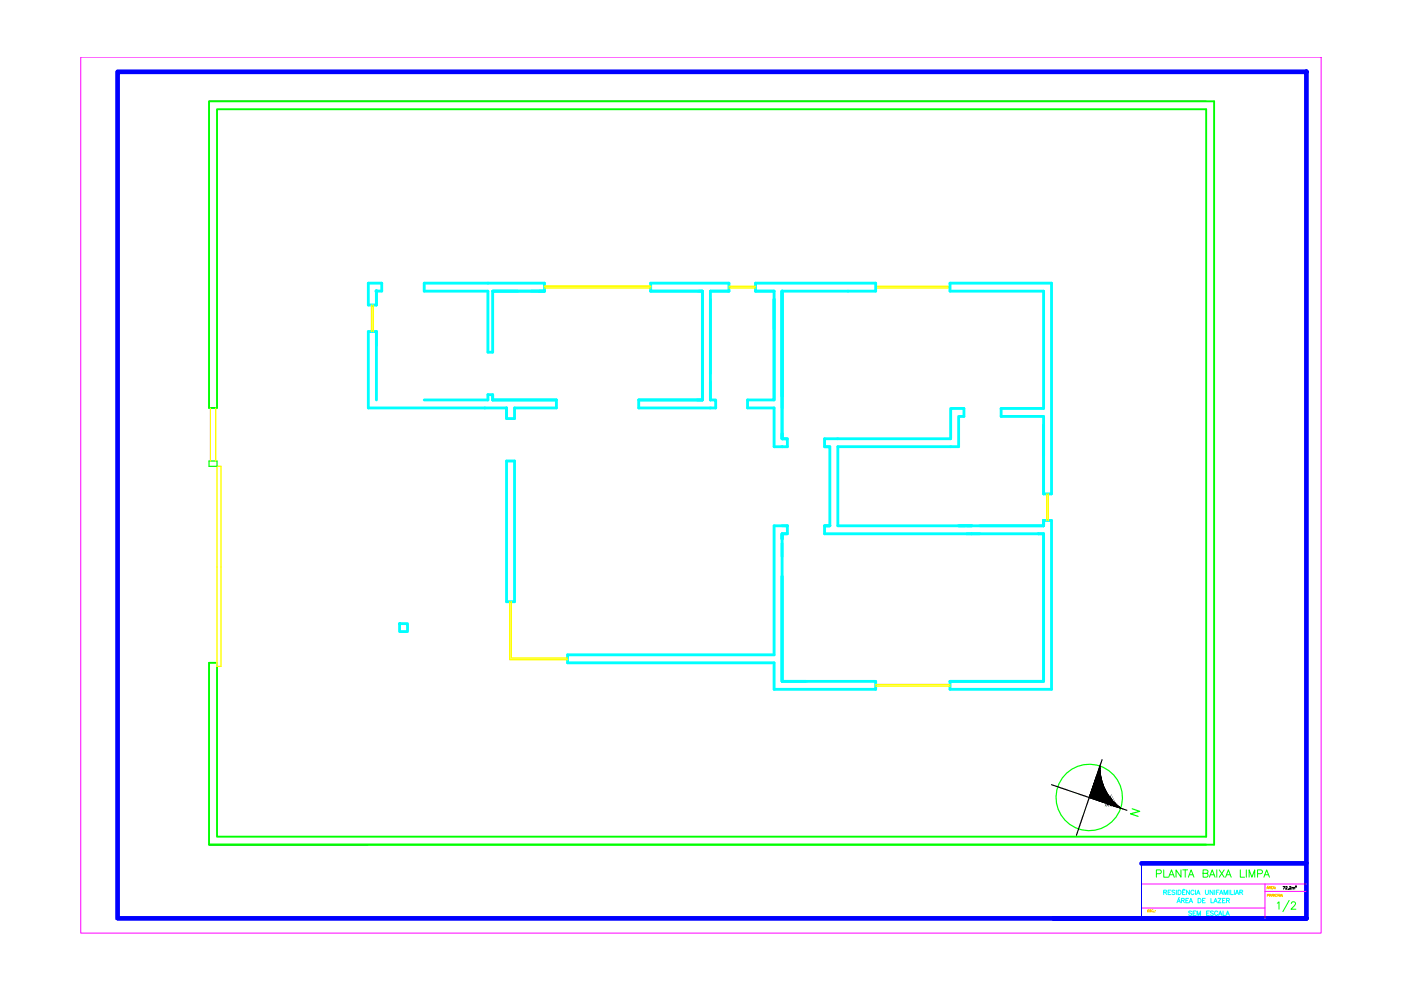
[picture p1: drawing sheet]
<svg xmlns="http://www.w3.org/2000/svg" width="297mm" height="210mm" viewBox="0 0 297 210" stroke-linecap="round" stroke-linejoin="round" font-family="sans-serif">
<defs><g id="words">
<text font-size="5.3" x="269.9" y="194.4">1/2</text>
<text font-size="4.4" fill="#0f0" x="238.8" y="174.3">N</text>
</g></defs>
<!-- layer: 0.60 -->
<g fill="none" stroke="#0ff" stroke-width=".6">
<path d="M78.1 60h2.8v1.7h-1.1v3h-1.7zM89.9 60v1.7h13.5v13h1.1v-13h10.9M89.9 60h25.5v1.7M104.5 61.7h10.9M138 61.7h10.9v23.1M138 61.7v-1.7h16.6v1.7h-4v23.1M150.6 63.4v15.8M164.1 63.4v21.4h-5.6v1.7h5.6v8.2h2.8v-1.7h-1.1v-31.3h19.9v-1.7h-25.5v1.7h3.9v23.1M201.4 60h21.5v44.7h-1.6v-16.4h-9v-1.7h9v-24.9h-19.9zM79.8 84.8v-14.5h-1.7v16.2h29.3M89.9 84.8h13.5v-1.1h1.1v1.1M104.5 84.8h13.5v1.7h-8.9v2.2h-1.7v-2.2"/>
<path d="M104.5 83.7v1.1M107.4 97.7h1.7v29.9h-1.7zM107.4 86.5v2.2M135.4 84.8v1.7h16.3v-1.7h-1.1M135.4 84.8h13.5M150.6 80.9v3.9M165.8 91.9v1.1h1.1M165.8 94.7h.1M174.8 94.7h1.1M165.8 113.2v31.3h19.9v1.7h-21.6v-5.7h-43.8v-1.7h43.8v-27.3h2.8v1.7h-1.1v1.1v-1.1h1.1M174.8 111.5h1.1M175.9 111.5h-1.1v1.7h46.5v31.3h-19.9"/>
<path d="M220.1 113.2h1.2v31.3h-19.9M221.3 110.3v1.2h-43.7v-16.8h25.6v-6.4h1.2v-1.7h-2.8v6.4h-26.8v1.7h1.1v16.8M221.3 110.3v1.2h-13.6M221.3 110.3h1.6v35.9h-21.5v-1.7M84.7 132.2h1.7v1.7h-1.7zM165.8 122.2v22.3h5.1"/>
</g>
<!-- layer: 0.30 -->
<g fill="none" stroke="#ff0" stroke-width=".3">
<path d="M78.8 64.7v5.6M79.1 64.7v5.6M115.4 60.7h22.6h-22.6M115.4 60.7h22.6M115.4 61.1h22.6M154.6 60.7h5.6M154.6 61.1h5.6M185.7 60.7h15.7M185.7 61.1h15.7M46 98.9v42.4M46.9 98.9v42.4M221.9 104.7v5.6"/>
<path d="M222.3 104.7v5.6M108.1 127.6v12.3h12.2M108.4 127.6v11.9h11.9M185.7 145.1h15.7M185.7 145.5h15.7"/>
</g>
<!-- layer: 0.20 -->
<path d="M180.7 144.5h5M272 188h.4l-.3 .5M272.6 188.1l.3-.1v.1l-.3 .4h.3M273.4 188.1l.3-.1v.1l-.3 .4h.3M273.9 188.3l.3-.1v.3M273.9 188.1v.4M274.2 188.3l.3-.1v.3M274.7 187.9h.1l-.1 .2h.2" fill="none" stroke="#000" stroke-width=".21"/>
<!-- layer: 0 -->
<path d="M44.3 21.5h211.4M164.1 78.2v6.6M177.6 111.5h24M44.3 179.1h33.8M222.9 166.4l16 5.4M233.2 162.4a10.7 10.7 0 0 0 4.4 8.9M233.7 161.1l-5.5 16" fill="none" stroke="#000" stroke-width=".25"/>
<!-- layer: 0.60 -->
<circle cx="79.8" cy="61.7" r=".29" fill="#0ff" stroke="#0ff" stroke-width=".21"/>
<!-- layer: 0.40 -->
<path d="M44.3 21.5h213.1v157.6h-213.1v-38.6h1.7v36.9h209.7v-154.2h-209.7v63.3h-1.7zM44.3 179.1h211.4" fill="none" stroke="#0f0" stroke-width=".4"/>
<!-- layer: 0 -->
<g fill="none" stroke="#0f0" stroke-width=".25">
<path d="M44.3 97.7h1.7v1.2h-1.7z"/>
<circle cx="230.9" cy="169.1" r="7"/>
</g>
<path d="M44.6 86.5v11.2M45.7 86.5v11.2M46 98.9h.9M46 141.3h.9" fill="none" stroke="#ff0" stroke-width=".25"/>
<g fill="#000" stroke="#000" stroke-width=".21">
<path d="M237.3 171.1l.3 .3-.3-.2z"/>
<path d="M233.2 162.8l-2.3 6.3h.2zM233.2 162.4v.4l-2.3 6.3z"/>
<path d="M233.2 163.2l-2.1 5.9 .1 .1zM233.2 162.8v.4l-2.1 5.9z"/>
<path d="M233.2 163.6l-2 5.6h.1zM233.2 163.2v.4l-2 5.6z"/>
<path d="M233.3 164l-2 5.2 .2 .1zM233.2 163.6l.1 .4-2 5.2z"/>
<path d="M233.3 164.4l-1.8 4.9h.2zM233.3 164v.4l-1.8 4.9z"/>
<path d="M233.4 164.8l-1.7 4.5 .2 .1zM233.3 164.4l.1 .4-1.7 4.5z"/>
<path d="M233.5 165.2l-1.6 4.2 .1 .1zM233.4 164.8l.1 .4-1.6 4.2z"/>
<path d="M233.6 165.6l-1.6 3.9h.3zM233.5 165.2l.1 .4-1.6 3.9z"/>
<path d="M233.7 166l-1.4 3.5 .2 .1zM233.6 165.6l.1 .4-1.4 3.5z"/>
<path d="M233.8 166.3l-1.3 3.3 .2 .1zM233.7 166l.1 .3-1.3 3.3z"/>
<path d="M234 166.7l-1.3 3 .2 .1zM233.8 166.3l.2 .4-1.3 3z"/>
<path d="M234.1 167.1l-1.2 2.7 .3 .1zM234 166.7l.1 .4-1.2 2.7z"/>
<path d="M234.3 167.4l-1.1 2.5h.3zM234.1 167.1l.2 .3-1.1 2.5z"/>
<path d="M234.5 167.8l-1 2.1 .2 .1zM234.3 167.4l.2 .4-1 2.1z"/>
<path d="M234.7 168.1l-1 1.9 .3 .1zM234.5 167.8l.2 .3-1 1.9z"/>
<path d="M234.9 168.5l-.9 1.6 .3 .1zM234.7 168.1l.2 .4-.9 1.6z"/>
<path d="M235.1 168.8l-.8 1.4 .3 .1zM234.9 168.5l.2 .3-.8 1.4z"/>
<path d="M235.3 169.1l-.7 1.2 .3 .1zM235.1 168.8l.2 .3-.7 1.2z"/>
<path d="M235.6 169.4l-.7 1 .3 .1zM235.3 169.1l.3 .3-.7 1z"/>
<path d="M235.8 169.7l-.6 .8 .3 .2zM235.6 169.4l.2 .3-.6 .8z"/>
<path d="M236.1 170l-.6 .7 .4 .1zM235.8 169.7l.3 .3-.6 .7z"/>
<path d="M235.9 170.8l.3 .1 .2-.6zM236.1 170l.3 .3-.5 .5z"/>
<path d="M236.2 170.9l.3 .1 .2-.4zM236.4 170.3l.3 .3-.5 .3z"/>
<path d="M236.5 171l.4 .1 .1-.2zM236.7 170.6l.3 .3-.5 .1z"/>
<path d="M236.9 171.1l.4 .1v-.1zM237 170.9l.3 .2h-.4z"/>
</g>
<!-- layer: cotas -->
<path d="M17.1 12.1h263v185.7h-263z" fill="none" stroke="#f0f" stroke-width=".21"/>
<!-- layer: 1.00 -->
<path d="M24.9 15.2h252.1v179.5h-252.1zM223.4 194.7h53.6h-53.6M242 183.1h35" fill="none" stroke="#00f" stroke-width=".99"/>
<!-- layer: 0.20 -->
<g fill="none" stroke="#0ff" stroke-width=".21">
<path d="M246.7 189.2l.6-.1 .1-.2-.3-.2h-.4v1M247 189.2l.4 .5M247.7 189.2h.3M248.2 188.7h-.5v1h.5M249.1 188.9l-.2-.2-.4 .2 .1 .2 .5 .2v.2l-.2 .2-.4-.2M249.4 188.7v1M249.5 191.4l.4-.9 .4 .9M249.7 191.1h.4M249.8 188.7h.3a.5 .5 0 0 1 .3 .5 .5 .5 0 0 1-.3 .5h-.3zM250.1 190.3l-.2 .1M250.5 190.9h.5l.1-.3-.6-.1v.9M250.7 189.2h.4"/>
<path d="M250.8 188.6h.4M250.8 190.9l.3 .5M251.3 188.7h-.6v1h.6M251.4 190.9h.4M252 190.5h-.6v.9h.6M252.1 191.4l.4-.9 .4 .9M252.2 188.7v1l-.6-1v1M252.3 191.1h.4M252.7 193.3l-.3-.1-.4 .1 .1 .2 .6 .3-.3 .3-.4-.1M253 193.6h.3M253.2 189a.34 .34 0 0 0-.4-.3 .34 .34 0 0 0-.3 .4v.2a.34 .34 0 0 0 .3 .4 .34 .34 0 0 0 .4-.3M253.5 188.7v1"/>
<path d="M253.5 193.2h-.5v.9h.5M253.7 189.7l.4-1 .3 1M253.8 194.1v-.9l.4 .9 .3-.9v.9M253.8 189.4h.5M254 190.5h.3a.49 .49 0 0 1 .4 .4 .49 .49 0 0 1-.4 .5h-.3zM254.9 190.9h.4M255.5 190.5h-.6v.9h.6M255.6 188.7v.7l.2 .3 .4-.2v-.8M255.8 193.6h.4M256.4 193.2h-.6v.9h.6M256.7 190.5v.9h.6M257.2 188.7v1l-.6-1v1"/>
<path d="M257.2 193.3l-.2-.1-.4 .1 .1 .2 .5 .2v.4l-.6-.1M257.4 191.4l.3-.9 .4 .9M257.5 191.1h.4M257.5 188.7v1M257.9 189.2h.4M258.2 193.4a.34 .34 0 0 0-.4-.2 .34 .34 0 0 0-.3 .3v.2a.34 .34 0 0 0 .3 .4 .34 .34 0 0 0 .4-.2M258.3 190.5h.6l-.6 .9h.6M258.4 194.1l.3-.9 .4 .9M258.5 188.7h-.6v1M258.5 193.8h.4M258.6 189.7l.3-1 .4 1M258.7 189.4h.5"/>
<path d="M259.2 190.9h.4M259.3 193.2v.9h.5M259.5 189.7v-1l.4 1 .3-1v1M259.8 190.5h-.6v.9h.6M259.9 194.1l.4-.9 .3 .9M260 190.9h.6v-.3l-.6-.1v.9M260.1 193.8h.4M260.4 190.9l.3 .5M260.6 188.7v1M260.9 188.7v1h.6M261.7 188.7v1M261.9 189.7l.4-1 .3 1"/>
<path d="M262.1 189.4h.4M262.9 189.2l.5-.1v-.3l-.5-.1v1M263.2 189.2l.3 .5"/>
</g>
<g fill="none" stroke="#0f0" stroke-width=".21">
<path d="M245.2 185.2h.9l.1-.2-.1-.4-.9-.2v1.6M246.7 184.4v1.6h.9M247.8 186l.6-1.6 .6 1.6M248 185.5h.7M250.4 184.4v1.6l-1-1.6v1.6M250.8 184.4h1M251.3 184.4v1.6M252 186l.5-1.6 .6 1.6M252.2 185.5h.7M255.1 185.2l.9-.1 .1-.2-.1-.3-.9-.2v1.6l.9-.2 .1-.3-.3-.3M256.4 186l.6-1.6 .6 1.6M256.6 185.5h.8"/>
<path d="M258 184.4v1.6M258.5 184.4l1.1 1.6M259.6 184.4l-1.1 1.6M259.8 186l.6-1.6 .6 1.6M260.1 185.5h.7M263 184.4v1.6h.9M264.2 184.4v1.6M264.8 186v-1.6l.6 1.6 .6-1.6v1.6M266.6 185.2h.9l.2-.2-.1-.4-1-.2v1.6M268 186l.6-1.6 .6 1.6M268.2 185.5h.7"/>
</g>
<!-- layer: 0.13 -->
<path d="M242 187.4h35M242 192.5h26.2M268.2 189h8.8M268.2 187.4v7.3" fill="none" stroke="#f0f" stroke-width=".21"/>
<!-- layer: 0.20 -->
<path d="M242 183.1v11.6" fill="none" stroke="#00f" stroke-width=".21"/>
<g fill="none" stroke="#ffbf00" stroke-width=".21">
<path d="M243.3 193.1h.2M243.6 192.9h-.3v.5h.3M244 193h-.3l.3 .2-.1 .2-.2-.1M244.5 193h-.3a.22 .22 0 0 0 0 .3 .22 .22 0 0 0 .2 0l.1-.1M244.7 193.3h.1M244.9 193h.1M244.9 193.3h.1M268.6 188.4l.2-.4 .2 .4M268.7 188.3h.2M268.9 187.9h-.1M269.1 188.2h.2l.1-.2h-.3v.4M269.2 188.2l.2 .2"/>
<path d="M269.5 188.2h.2M269.8 188h-.3v.4M269.9 188.4l.2-.4 .1 .4M270 188.3h.2M270.4 188.1h.1"/>
</g>
<use href="#words"/>
</svg>
